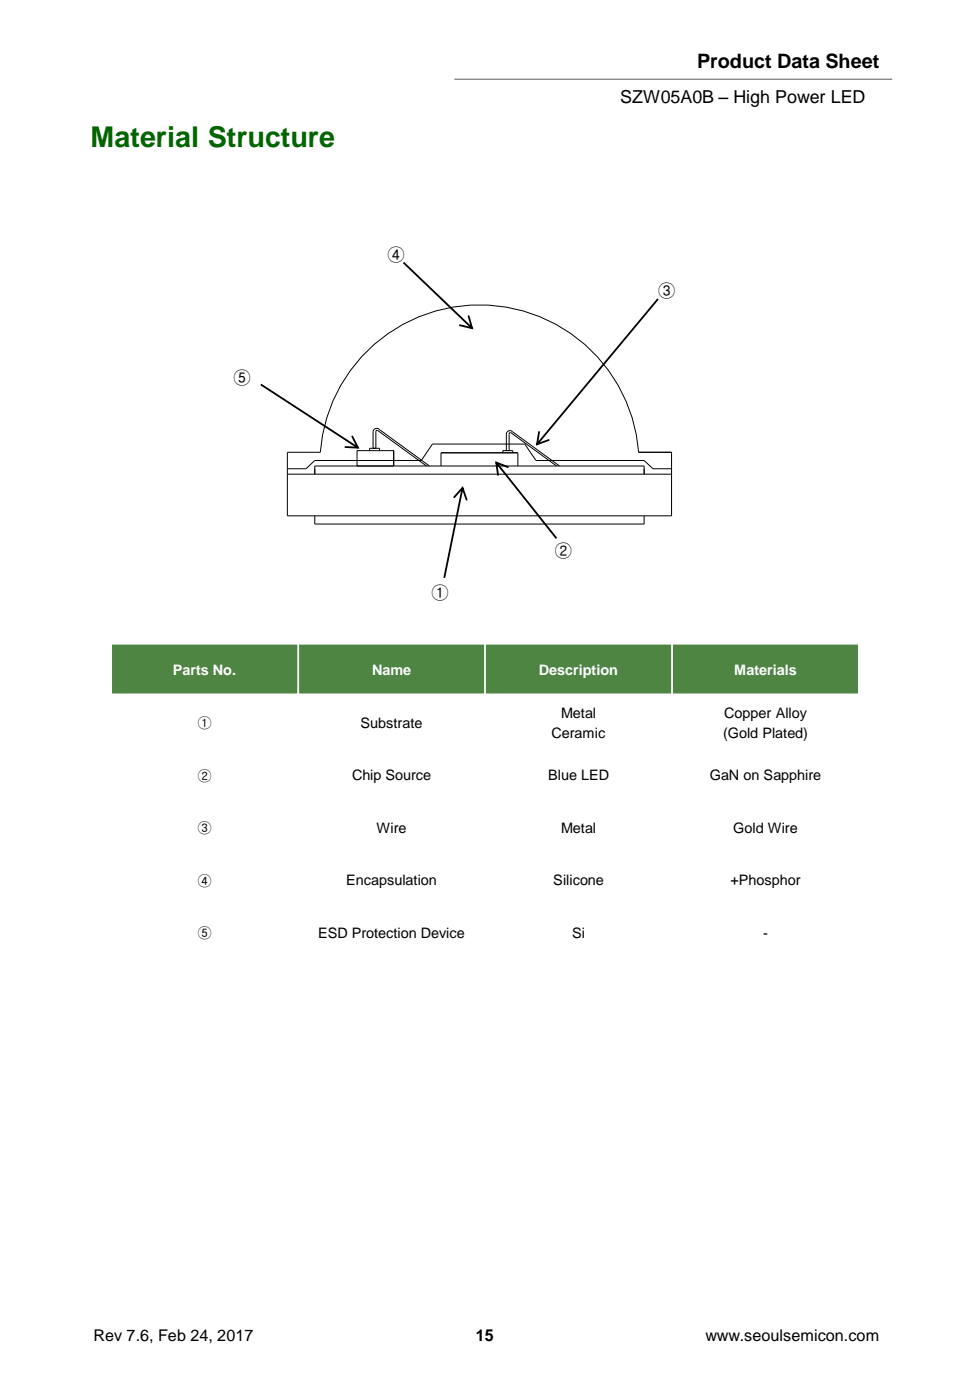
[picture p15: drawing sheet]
<svg xmlns="http://www.w3.org/2000/svg" width="190mm" height="275mm" viewBox="0 0 190 275" stroke-linecap="round" stroke-linejoin="round" font-family="sans-serif">
<defs><g id="words">
<text font-size="5.6" fill="#060" x="17.8" y="29">Material Structure</text>
<text font-size="3.9" x="136.9" y="13.3">Product Data Sheet</text>
<g font-size="3.5">
<text x="121.8" y="20.3">SZW05A0B – High Power LED</text>
<text x="76" y="51.4">④</text>
<text x="129.2" y="58.3">③</text>
<text x="45.8" y="75.5">⑤</text>
<text x="108.9" y="109.4">②</text>
<text x="84.7" y="117.7">①</text>
</g>
<g font-size="3.2">
<text x="18.4" y="263.6">Rev 7.6, Feb 24, 2017</text>
<text x="93.5" y="263.6">15</text>
<text x="138.5" y="263.6">www.seoulsemicon.com</text>
</g>
<g font-size="2.8" fill="#fff">
<text x="34" y="132.8">Parts No.</text>
<text x="73.1" y="132.8">Name</text>
<text x="105.8" y="132.8">Description</text>
<text x="144.2" y="132.8">Materials</text>
</g>
<g font-size="2.8">
<text x="38.8" y="143.1">①</text>
<text x="70.8" y="143.1">Substrate</text>
<text x="110.2" y="141">Metal</text>
<text x="142.2" y="141">Copper Alloy</text>
<text x="108.3" y="145.1">Ceramic</text>
<text x="142" y="145.1">(Gold Plated)</text>
<text x="38.8" y="153.4">②</text>
<text x="69.1" y="153.4">Chip Source</text>
<text x="107.7" y="153.4">Blue LED</text>
<text x="139.4" y="153.4">GaN on Sapphire</text>
<text x="38.8" y="163.8">③</text>
<text x="74" y="163.7">Wire</text>
<text x="110.2" y="163.7">Metal</text>
<text x="144" y="163.7">Gold Wire</text>
<text x="38.8" y="174.1">④</text>
<text x="68" y="174">Encapsulation</text>
<text x="108.7" y="174">Silicone</text>
<text x="143.5" y="174">+Phosphor</text>
<text x="38.8" y="184.4">⑤</text>
<text x="62.5" y="184.4">ESD Protection Device</text>
<text x="112.4" y="184.4">Si</text>
<text x="149.9" y="184.4">-</text>
</g>
</g></defs>
<path d="M89.2 15.6h86" fill="none" stroke="#7f7f7f" stroke-width=".25"/>
<g fill="none" stroke="#000" stroke-width=".2">
<path d="M71 70.1a31.4 31.4 0 0 1 33.4-8.5 31.4 31.4 0 0 1 21 27.3h6.5v12.5h-75.5v-12.5h6.5a31.2 31.2 0 0 1 8.1-18.8zM56.4 93.2h75.5M56.4 92.1h3.7l1.7-1.6h20.9l2.2-3.2h18.2l2.1 3.2h21.3l1.7 1.6h3.7M61.8 93.2v-1.6h64.7v1.6M70.1 88.6h7.2v3h-7.2zM72.6 88.6v-.5h1.9v.5M73.3 88.1v-3.2a.71 .71 0 0 1 .4-.7 .71 .71 0 0 1 .8 .2l9.8 7.2M73.8 88.1v-3.3l.3-.2 9.7 7M77.3 88.6v3M86.6 91.6v-2.6h15.1v2.6M98.8 89v-.4h1.9v.4M99.4 88.6v-3.3a.7 .7 0 0 1 .5-.6 .7 .7 0 0 1 .8 .2l9.2 6.7"/>
<path d="M100 88.6v-3.3l.3-.3 9 6.6M61.8 101.4v1.6h64.7v-1.6"/>
</g>
<g fill="#4e8542">
<path d="M21.8 126.5h36.8v10.3h-36.8z" fill-rule="evenodd"/>
<path d="M58.6 126.5h36.6v10.3h-36.6z" fill-rule="evenodd"/>
<path d="M95.2 126.5h36.8v10.3h-36.8z" fill-rule="evenodd"/>
<path d="M132 126.5h36.7v10.3h-36.7z" fill-rule="evenodd"/>
</g>
<path d="M21.7 126.5h147.2M21.8 126.3v62.3M58.6 126.3v62.3M95.2 126.3v62.3M132 126.3v62.3M168.7 126.3v62.3M21.7 147.2h147.2M21.7 157.5h147.2M21.7 167.8h147.2M21.7 178.1h147.2M21.7 188.4h147.2" fill="none" stroke="#fff" stroke-width=".35"/>
<path d="M21.7 136.8h147.2" fill="none" stroke="#fff" stroke-width="1.1" stroke-linecap="butt"/>
<g fill="#000">
<path d="M79.4 51.5l13.4 12.9-.2 .2-13.5-12.9zM91.9 62.1h.3l.8 2.6-2.8-.7 .2-.2 2.4 .5-.3 .3z"/>
<path d="M129.1 58.6l-23.8 28.6 .3 .2 23.8-28.5zM105.8 84.8l-.6 2.8 2.7-1-.2-.3-2.3 .9 .2 .2 .4-2.5z"/>
<path d="M51.3 75.4l19.1 12.4-.2 .3-19.1-12.4zM69.1 85.6l.2 .1 1.3 2.5-2.9-.2 .1-.3 2.5 .1-.2 .3-1.1-2.2z"/>
<path d="M90.7 95.9l-3.6 17.6 .3 .1 3.6-17.7zM90.9 95.5l-1.8 2.1v.2h.2l1.7-1.8-.3-.1 .8 2.4h.3z"/>
<path d="M97.3 91l.3-.2 11.8 14.9-.3 .2zM97.2 90.6l2.7 1.1-.2 .3-2.3-.9 .2-.2 .4 2.4-.2 .2-.2-.1z"/>
</g>
<use href="#words"/>
</svg>
